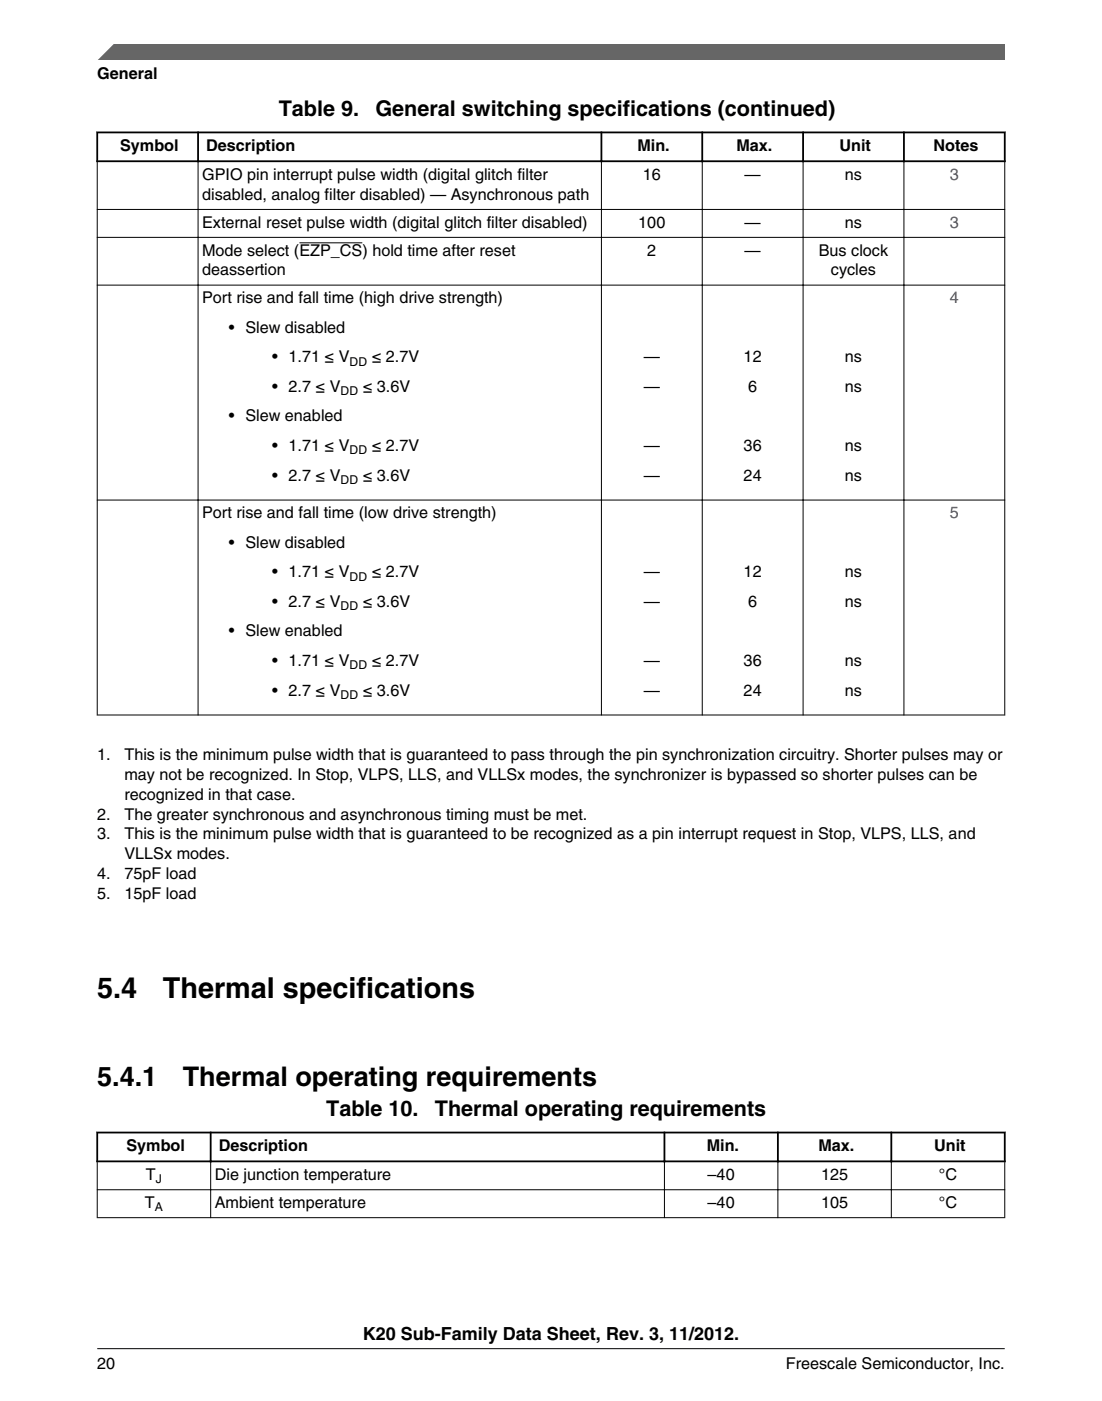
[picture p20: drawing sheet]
<svg xmlns="http://www.w3.org/2000/svg" width="216mm" height="274mm" viewBox="0 0 216 274" stroke-linecap="round" stroke-linejoin="round" font-family="sans-serif">
<defs><g id="words">
<g font-size="5.6">
<text x="19.1" y="195.4">5.4</text>
<text x="31.9" y="195.4">Thermal specifications</text>
</g>
<g font-size="5.3">
<text x="19" y="212.7">5.4.1</text>
<text x="35.8" y="212.7">Thermal operating requirements</text>
</g>
<g font-size="4.2">
<text x="54.6" y="22.6">Table 9.</text>
<text x="73.6" y="22.6">General switching specifications (continued)</text>
<text x="63.9" y="218.4">Table 10.</text>
<text x="85.2" y="218.4">Thermal operating requirements</text>
</g>
<text font-size="3.5" x="71.1" y="262.3">K20 Sub-Family Data Sheet, Rev. 3, 11/2012.</text>
<g font-size="3.2">
<text x="19" y="15.5">General</text>
<text x="23.5" y="29.6">Symbol</text>
<text x="40.4" y="29.6">Description</text>
<text x="124.9" y="29.6">Min.</text>
<text x="144.3" y="29.6">Max.</text>
<text x="164.5" y="29.6">Unit</text>
<text x="182.9" y="29.6">Notes</text>
<text x="39.6" y="35.2">GPIO pin interrupt pulse width (digital glitch filter</text>
<text x="125.9" y="35.2">16</text>
<text x="145.9" y="35.2">—</text>
<text x="165.5" y="35.2">ns</text>
<text x="39.6" y="39.1">disabled, analog filter disabled) — Asynchronous path</text>
<text x="39.6" y="44.6">External reset pulse width (digital glitch filter disabled)</text>
<text x="125.1" y="44.6">100</text>
<text x="145.9" y="44.6">—</text>
<text x="165.5" y="44.6">ns</text>
<text x="39.6" y="50">Mode select (EZP_CS) hold time after reset</text>
<text x="39.6" y="53.9">deassertion</text>
<text x="126.8" y="50">2</text>
<text x="145.9" y="50">—</text>
<text x="160.4" y="50">Bus clock</text>
<text x="162.8" y="53.9">cycles</text>
<text x="39.6" y="59.4">Port rise and fall time (high drive strength)</text>
<text x="44.8" y="65.2">• Slew disabled</text>
<text x="53.3" y="71">• 1.71 ≤ V</text>
<text x="72.8" y="71">≤ 2.7V</text>
<text x="126.1" y="71">—</text>
<text x="145.7" y="71">12</text>
<text x="165.5" y="71">ns</text>
<text x="53.3" y="76.7">• 2.7 ≤ V</text>
<text x="71.1" y="76.7">≤ 3.6V</text>
<text x="126.1" y="76.7">—</text>
<text x="146.6" y="76.7">6</text>
<text x="165.5" y="76.7">ns</text>
<text x="44.8" y="82.5">• Slew enabled</text>
<text x="53.3" y="88.3">• 1.71 ≤ V</text>
<text x="72.8" y="88.3">≤ 2.7V</text>
<text x="126.1" y="88.3">—</text>
<text x="145.7" y="88.3">36</text>
<text x="165.5" y="88.3">ns</text>
<text x="53.3" y="94.1">• 2.7 ≤ V</text>
<text x="71.1" y="94.1">≤ 3.6V</text>
<text x="126.1" y="94.1">—</text>
<text x="145.7" y="94.1">24</text>
<text x="165.5" y="94.1">ns</text>
<text x="39.6" y="101.5">Port rise and fall time (low drive strength)</text>
<text x="44.8" y="107.3">• Slew disabled</text>
<text x="53.3" y="113">• 1.71 ≤ V</text>
<text x="72.8" y="113">≤ 2.7V</text>
<text x="126.1" y="113">—</text>
<text x="145.7" y="113">12</text>
<text x="165.5" y="113">ns</text>
<text x="53.3" y="118.8">• 2.7 ≤ V</text>
<text x="71.1" y="118.8">≤ 3.6V</text>
<text x="126.1" y="118.8">—</text>
<text x="146.6" y="118.8">6</text>
<text x="165.5" y="118.8">ns</text>
<text x="44.8" y="124.6">• Slew enabled</text>
<text x="53.3" y="130.4">• 1.71 ≤ V</text>
<text x="72.8" y="130.4">≤ 2.7V</text>
<text x="126.1" y="130.4">—</text>
<text x="145.7" y="130.4">36</text>
<text x="165.5" y="130.4">ns</text>
<text x="53.3" y="136.2">• 2.7 ≤ V</text>
<text x="71.1" y="136.2">≤ 3.6V</text>
<text x="126.1" y="136.2">—</text>
<text x="145.7" y="136.2">24</text>
<text x="165.5" y="136.2">ns</text>
<text x="19" y="148.9">1.</text>
<text x="24.4" y="148.9">This is the minimum pulse width that is guaranteed to pass through the pin synchronization circuitry. Shorter pulses may or</text>
<text x="24.4" y="152.7">may not be recognized. In Stop, VLPS, LLS, and VLLSx modes, the synchronizer is bypassed so shorter pulses can be</text>
<text x="19.1" y="160.5">2.</text>
<text x="24.4" y="156.6">recognized in that case.</text>
<text x="24.4" y="160.5">The greater synchronous and asynchronous timing must be met.</text>
<text x="19.1" y="164.4">3.</text>
<text x="24.4" y="164.4">This is the minimum pulse width that is guaranteed to be recognized as a pin interrupt request in Stop, VLPS, LLS, and</text>
<text x="19.1" y="172.1">4.</text>
<text x="24.4" y="168.3">VLLSx modes.</text>
<text x="24.4" y="172.1">75pF load</text>
<text x="19.1" y="176">5.</text>
<text x="24.4" y="176">15pF load</text>
<text x="24.8" y="225.4">Symbol</text>
<text x="42.9" y="225.4">Description</text>
<text x="138.5" y="225.4">Min.</text>
<text x="160.3" y="225.4">Max.</text>
<text x="183" y="225.4">Unit</text>
<text x="28.6" y="231">T</text>
<text x="42.1" y="231">Die junction temperature</text>
<text x="138.6" y="231">–40</text>
<text x="160.9" y="231">125</text>
<text x="184" y="231">°C</text>
<text x="28.4" y="236.5">T</text>
<text x="42.1" y="236.5">Ambient temperature</text>
<text x="138.6" y="236.5">–40</text>
<text x="160.9" y="236.5">105</text>
<text x="184" y="236.5">°C</text>
<text x="19" y="268">20</text>
<text x="154" y="268">Freescale Semiconductor, Inc.</text>
</g>
<g font-size="3.2" fill="#00f">
<text x="186.1" y="35.2">3</text>
<text x="186.1" y="44.6">3</text>
<text x="186.1" y="59.4">4</text>
<text x="186.1" y="101.5">5</text>
</g>
<g font-size="2.4">
<text x="68.5" y="71.6">DD</text>
<text x="66.7" y="77.4">DD</text>
<text x="68.5" y="88.9">DD</text>
<text x="66.7" y="94.7">DD</text>
<text x="68.5" y="113.7">DD</text>
<text x="66.7" y="119.5">DD</text>
<text x="68.5" y="131">DD</text>
<text x="66.7" y="136.8">DD</text>
<text x="30.5" y="231.7">J</text>
<text x="30.3" y="237.2">A</text>
</g>
</g></defs>
<path d="M58.7 47.5h12.3" fill="none" stroke="#000" stroke-width=".2"/>
<g fill="#fff">
<path d="M117.9 46.6h19.6v9.1h-19.6z" fill-rule="evenodd"/>
<path d="M137.7 46.6h19.6v9.1h-19.6z" fill-rule="evenodd"/>
<path d="M157.4 46.6h19.6v9.1h-19.6z" fill-rule="evenodd"/>
<path d="M177.2 46.6h19.6v9.1h-19.6z" fill-rule="evenodd"/>
<path d="M19.1 55.9h19.6v41.9h-19.6z" fill-rule="evenodd"/>
<path d="M38.9 55.9h78.8v41.9h-78.8z" fill-rule="evenodd"/>
<path d="M117.9 55.9h19.6v41.9h-19.6z" fill-rule="evenodd"/>
<path d="M137.7 55.9h19.6v41.9h-19.6z" fill-rule="evenodd"/>
<path d="M157.4 55.9h19.6v41.9h-19.6z" fill-rule="evenodd"/>
<path d="M177.2 55.9h19.6v41.9h-19.6z" fill-rule="evenodd"/>
<path d="M19.1 98h19.6v41.9h-19.6z" fill-rule="evenodd"/>
<path d="M38.9 98h78.8v41.9h-78.8z" fill-rule="evenodd"/>
<path d="M117.9 98h19.6v41.9h-19.6z" fill-rule="evenodd"/>
<path d="M137.7 98h19.6v41.9h-19.6z" fill-rule="evenodd"/>
<path d="M157.4 98h19.6v41.9h-19.6z" fill-rule="evenodd"/>
<path d="M177.2 98h19.6v41.9h-19.6z" fill-rule="evenodd"/>
</g>
<path d="M18.9 25.9h178.1M18.9 31.6h178.1M19 25.8v5.9M38.8 25.8v5.9M117.8 25.8v5.9M137.6 25.8v5.9M157.3 25.8v5.9M177.1 25.8v5.9M196.8 25.8v5.9" fill="none" stroke="#000" stroke-width=".35"/>
<path d="M19 31.7v108.4M38.8 31.4v108.7M117.8 31.4v108.7M137.6 31.4v108.7M157.3 31.4v108.7M177.1 31.4v108.7M196.8 31.7v108.4M19 41h177.9M19 46.5h177.9M19 55.8h177.9M19 97.9h177.9M19 140h177.9" fill="none" stroke="#000" stroke-width=".2"/>
<g fill="#fff">
<path d="M19 214.9h177.8v25.4h-177.8z" fill-rule="evenodd"/>
<path d="M19.2 221.9h21.9v5.3h-21.9z" fill-rule="evenodd"/>
<path d="M41.5 221.9h88.5v5.3h-88.5z" fill-rule="evenodd"/>
<path d="M130.4 221.9h21.8v5.3h-21.8z" fill-rule="evenodd"/>
<path d="M152.6 221.9h21.8v5.3h-21.8z" fill-rule="evenodd"/>
<path d="M174.8 221.9h21.9v5.3h-21.9z" fill-rule="evenodd"/>
<path d="M19.1 227.6h22.1v5.3h-22.1z" fill-rule="evenodd"/>
<path d="M41.4 227.6h88.7v5.3h-88.7z" fill-rule="evenodd"/>
<path d="M130.3 227.6h22v5.3h-22z" fill-rule="evenodd"/>
<path d="M152.5 227.6h22v5.3h-22z" fill-rule="evenodd"/>
<path d="M174.7 227.6h22.1v5.3h-22.1z" fill-rule="evenodd"/>
<path d="M19.1 233h22.1v5.3h-22.1z" fill-rule="evenodd"/>
<path d="M41.4 233h88.7v5.3h-88.7z" fill-rule="evenodd"/>
<path d="M130.3 233h22v5.3h-22z" fill-rule="evenodd"/>
<path d="M152.5 233h22v5.3h-22z" fill-rule="evenodd"/>
<path d="M174.7 233h22.1v5.3h-22.1z" fill-rule="evenodd"/>
</g>
<path d="M18.9 221.8h178.1M18.9 227.4h178.1M19 221.6v6M41.3 221.6v6M130.2 221.6v6M152.4 221.6v6M174.6 221.6v6M196.8 221.6v6" fill="none" stroke="#000" stroke-width=".35"/>
<path d="M19 233h177.9M19 238.4h177.9M19 227.5v11M41.3 227.2v11.3M130.2 227.2v11.3M152.4 227.2v11.3M174.6 227.2v11.3M196.8 227.5v11" fill="none" stroke="#000" stroke-width=".2"/>
<path d="M19 11.7l5.7-3.1 172.2 .1v3z" fill="#666"/>
<path d="M22.5 8.6l-3.1 3.1" fill="none" stroke="#666" stroke-width=".28"/>
<path d="M19 264.1h177.8" fill="none" stroke="#000" stroke-width=".2"/>
<use href="#words"/>
</svg>
